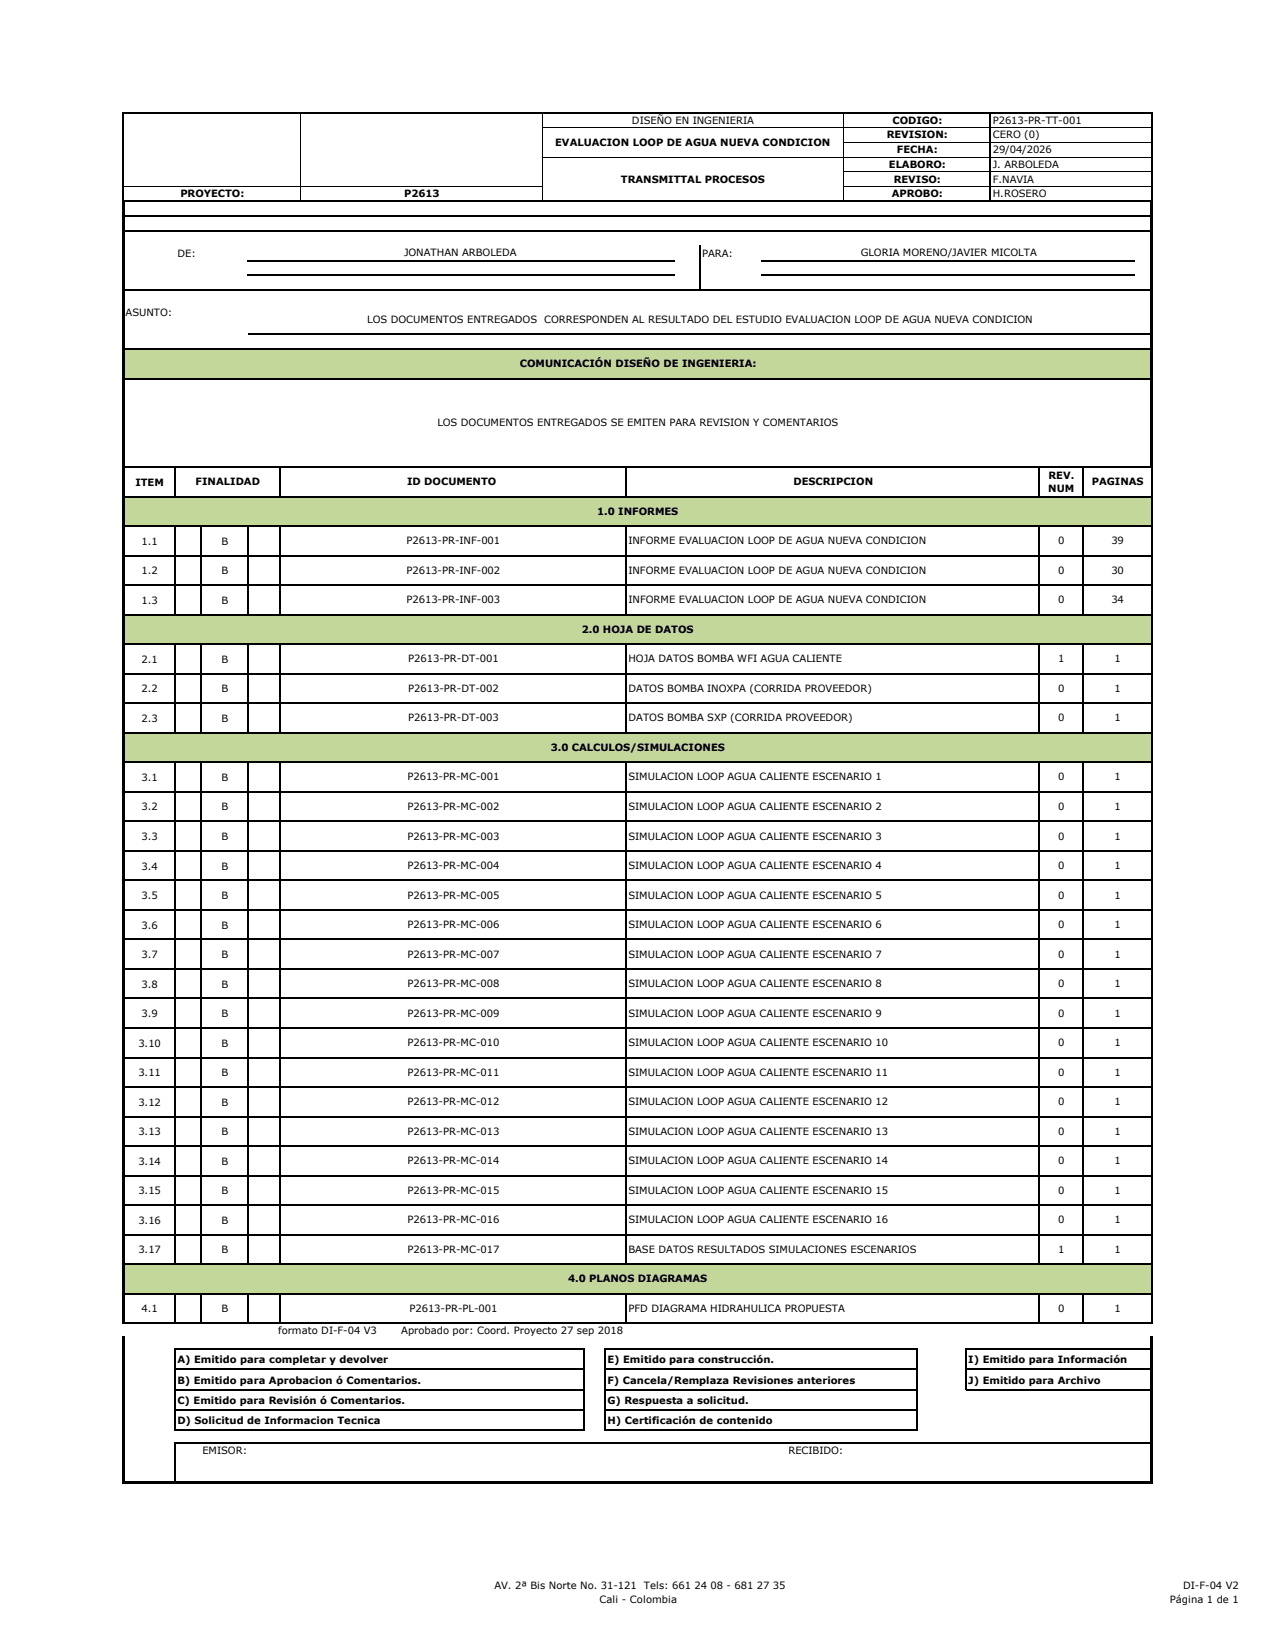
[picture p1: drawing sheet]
<svg xmlns="http://www.w3.org/2000/svg" width="216mm" height="279mm" viewBox="0 0 216 279" stroke-linecap="round" stroke-linejoin="round" font-family="sans-serif">
<defs><g id="words">
<g font-size="1.7">
<text x="106.9" y="20.9">DISEÑO EN INGENIERIA</text>
<text x="150" y="23.4">REVISION:</text>
<text x="151" y="20.9">CODIGO:</text>
<text x="168" y="20.9">P2613-PR-TT-001</text>
<text x="168" y="23.4">CERO (0)</text>
<text x="93.9" y="24.7">EVALUACION LOOP DE AGUA NUEVA CONDICION</text>
<text x="150.4" y="28.4">ELABORO:</text>
<text x="151.8" y="25.9">FECHA:</text>
<text x="168" y="25.9">29/04/2026</text>
<text x="168" y="28.4">J. ARBOLEDA</text>
<text x="30.5" y="33.4">PROYECTO:</text>
<text x="68.4" y="33.4">P2613</text>
<text x="105.1" y="30.9">TRANSMITTAL PROCESOS</text>
<text x="150.9" y="33.4">APROBO:</text>
<text x="151.2" y="30.9">REVISO:</text>
<text x="168" y="33.4">H.ROSERO</text>
<text x="168" y="30.9">F.NAVIA</text>
<text x="30" y="43.5">DE:</text>
<text x="68.4" y="43.4">JONATHAN ARBOLEDA</text>
<text x="118.8" y="43.5">PARA:</text>
<text x="145.6" y="43.4">GLORIA MORENO/JAVIER MICOLTA</text>
<text x="21.3" y="53.5">ASUNTO:</text>
<text x="62.1" y="54.7">LOS DOCUMENTOS ENTREGADOS CORRESPONDEN AL RESULTADO DEL ESTUDIO EVALUACION LOOP DE AGUA NUEVA CONDICION</text>
<text x="88" y="62.1">COMUNICACIÓN DISEÑO DE INGENIERIA:</text>
<text x="74" y="72.1">LOS DOCUMENTOS ENTREGADOS SE EMITEN PARA REVISION Y COMENTARIOS</text>
<text x="22.9" y="82.2">ITEM</text>
<text x="33.1" y="82.1">FINALIDAD</text>
<text x="68.9" y="82.1">ID DOCUMENTO</text>
<text x="134.3" y="82.1">DESCRIPCION</text>
<text x="177.4" y="83.2">NUM</text>
<text x="177.4" y="81">REV.</text>
<text x="184.7" y="82.1">PAGINAS</text>
<text x="101" y="87.1">1.0 INFORMES</text>
<text x="24" y="92.2">1.1</text>
<text x="37.5" y="92.2">B</text>
<text x="68.8" y="92.1">P2613-PR-INF-001</text>
<text x="106.3" y="92.1">INFORME EVALUACION LOOP DE AGUA NUEVA CONDICION</text>
<text x="179.1" y="92.1">0</text>
<text x="188" y="92.1">39</text>
<text x="24" y="97.2">1.2</text>
<text x="37.5" y="97.2">B</text>
<text x="68.8" y="97.1">P2613-PR-INF-002</text>
<text x="106.3" y="97.1">INFORME EVALUACION LOOP DE AGUA NUEVA CONDICION</text>
<text x="179.1" y="97.1">0</text>
<text x="188" y="97.1">30</text>
<text x="24" y="102.2">1.3</text>
<text x="37.5" y="102.2">B</text>
<text x="68.8" y="102.1">P2613-PR-INF-003</text>
<text x="98.5" y="107.1">2.0 HOJA DE DATOS</text>
<text x="106.3" y="102.1">INFORME EVALUACION LOOP DE AGUA NUEVA CONDICION</text>
<text x="179.1" y="102.1">0</text>
<text x="188" y="102.1">34</text>
<text x="24" y="112.2">2.1</text>
<text x="37.5" y="112.2">B</text>
<text x="69.1" y="112.1">P2613-PR-DT-001</text>
<text x="106.3" y="112.1">HOJA DATOS BOMBA WFI AGUA CALIENTE</text>
<text x="179.1" y="112.1">1</text>
<text x="188.6" y="112.1">1</text>
<text x="24" y="117.2">2.2</text>
<text x="37.5" y="117.2">B</text>
<text x="69.1" y="117.1">P2613-PR-DT-002</text>
<text x="106.3" y="117.1">DATOS BOMBA INOXPA (CORRIDA PROVEEDOR)</text>
<text x="179.1" y="117.1">0</text>
<text x="188.6" y="117.1">1</text>
<text x="24" y="122.2">2.3</text>
<text x="37.5" y="122.2">B</text>
<text x="69.1" y="122.1">P2613-PR-DT-003</text>
<text x="106.3" y="122.1">DATOS BOMBA SXP (CORRIDA PROVEEDOR)</text>
<text x="179.1" y="122.1">0</text>
<text x="188.6" y="122.1">1</text>
<text x="93.2" y="127.1">3.0 CALCULOS/SIMULACIONES</text>
<text x="24" y="132.2">3.1</text>
<text x="24" y="137.2">3.2</text>
<text x="37.5" y="132.2">B</text>
<text x="37.5" y="137.2">B</text>
<text x="69" y="132.1">P2613-PR-MC-001</text>
<text x="69" y="137.1">P2613-PR-MC-002</text>
<text x="106.3" y="137.1">SIMULACION LOOP AGUA CALIENTE ESCENARIO 2</text>
<text x="106.3" y="132.1">SIMULACION LOOP AGUA CALIENTE ESCENARIO 1</text>
<text x="179.1" y="132.1">0</text>
<text x="179.1" y="137.1">0</text>
<text x="188.6" y="137.1">1</text>
<text x="188.6" y="132.1">1</text>
<text x="24" y="142.2">3.3</text>
<text x="37.5" y="142.2">B</text>
<text x="69" y="142.1">P2613-PR-MC-003</text>
<text x="106.3" y="142.1">SIMULACION LOOP AGUA CALIENTE ESCENARIO 3</text>
<text x="179.1" y="142.1">0</text>
<text x="188.6" y="142.1">1</text>
<text x="24" y="147.2">3.4</text>
<text x="37.5" y="147.2">B</text>
<text x="69" y="147.1">P2613-PR-MC-004</text>
<text x="106.3" y="147.1">SIMULACION LOOP AGUA CALIENTE ESCENARIO 4</text>
<text x="179.1" y="147.1">0</text>
<text x="188.6" y="147.1">1</text>
<text x="24" y="152.1">3.5</text>
<text x="37.5" y="152.1">B</text>
<text x="69" y="152.1">P2613-PR-MC-005</text>
<text x="106.3" y="152.1">SIMULACION LOOP AGUA CALIENTE ESCENARIO 5</text>
<text x="179.1" y="152.1">0</text>
<text x="188.6" y="152.1">1</text>
<text x="24" y="157.1">3.6</text>
<text x="37.5" y="157.1">B</text>
<text x="69" y="157.1">P2613-PR-MC-006</text>
<text x="106.3" y="157.1">SIMULACION LOOP AGUA CALIENTE ESCENARIO 6</text>
<text x="179.1" y="157.1">0</text>
<text x="188.6" y="157.1">1</text>
<text x="24" y="162.1">3.7</text>
<text x="24" y="167.1">3.8</text>
<text x="37.5" y="162.1">B</text>
<text x="37.5" y="167.1">B</text>
<text x="69" y="162.1">P2613-PR-MC-007</text>
<text x="69" y="167">P2613-PR-MC-008</text>
<text x="106.3" y="162.1">SIMULACION LOOP AGUA CALIENTE ESCENARIO 7</text>
<text x="106.3" y="167">SIMULACION LOOP AGUA CALIENTE ESCENARIO 8</text>
<text x="179.1" y="167">0</text>
<text x="179.1" y="162.1">0</text>
<text x="188.6" y="162.1">1</text>
<text x="188.6" y="167">1</text>
<text x="24" y="172.1">3.9</text>
<text x="37.5" y="172.1">B</text>
<text x="69" y="172">P2613-PR-MC-009</text>
<text x="106.3" y="172">SIMULACION LOOP AGUA CALIENTE ESCENARIO 9</text>
<text x="179.1" y="172">0</text>
<text x="188.6" y="172">1</text>
<text x="23.4" y="177.1">3.10</text>
<text x="37.5" y="177.1">B</text>
<text x="69" y="177">P2613-PR-MC-010</text>
<text x="106.3" y="177">SIMULACION LOOP AGUA CALIENTE ESCENARIO 10</text>
<text x="179.1" y="177">0</text>
<text x="188.6" y="177">1</text>
<text x="23.4" y="182.1">3.11</text>
<text x="37.5" y="182.1">B</text>
<text x="69" y="182">P2613-PR-MC-011</text>
<text x="106.3" y="182">SIMULACION LOOP AGUA CALIENTE ESCENARIO 11</text>
<text x="179.1" y="182">0</text>
<text x="188.6" y="182">1</text>
<text x="23.4" y="187.1">3.12</text>
<text x="37.5" y="187.1">B</text>
<text x="69" y="187">P2613-PR-MC-012</text>
<text x="106.3" y="187">SIMULACION LOOP AGUA CALIENTE ESCENARIO 12</text>
<text x="179.1" y="187">0</text>
<text x="188.6" y="187">1</text>
<text x="23.4" y="192.1">3.13</text>
<text x="23.4" y="197.1">3.14</text>
<text x="37.5" y="192.1">B</text>
<text x="37.5" y="197.1">B</text>
<text x="69" y="197">P2613-PR-MC-014</text>
<text x="69" y="192">P2613-PR-MC-013</text>
<text x="106.3" y="197">SIMULACION LOOP AGUA CALIENTE ESCENARIO 14</text>
<text x="106.3" y="192">SIMULACION LOOP AGUA CALIENTE ESCENARIO 13</text>
<text x="179.1" y="192">0</text>
<text x="179.1" y="197">0</text>
<text x="188.6" y="197">1</text>
<text x="188.6" y="192">1</text>
<text x="23.4" y="202.1">3.15</text>
<text x="37.5" y="202.1">B</text>
<text x="69" y="202">P2613-PR-MC-015</text>
<text x="106.3" y="202">SIMULACION LOOP AGUA CALIENTE ESCENARIO 15</text>
<text x="179.1" y="202">0</text>
<text x="188.6" y="202">1</text>
<text x="23.4" y="207.1">3.16</text>
<text x="37.5" y="207.1">B</text>
<text x="69" y="207">P2613-PR-MC-016</text>
<text x="106.3" y="207">SIMULACION LOOP AGUA CALIENTE ESCENARIO 16</text>
<text x="179.1" y="207">0</text>
<text x="188.6" y="207">1</text>
<text x="23.4" y="212.1">3.17</text>
<text x="37.5" y="212.1">B</text>
<text x="69" y="212">P2613-PR-MC-017</text>
<text x="106.3" y="212">BASE DATOS RESULTADOS SIMULACIONES ESCENARIOS</text>
<text x="179.1" y="212">1</text>
<text x="188.6" y="212">1</text>
<text x="69.3" y="222">P2613-PR-PL-001</text>
<text x="96.1" y="217">4.0 PLANOS DIAGRAMAS</text>
<text x="106.3" y="222">PFD DIAGRAMA HIDRAHULICA PROPUESTA</text>
<text x="179.1" y="222">0</text>
<text x="188.6" y="222">1</text>
<text x="24" y="222.1">4.1</text>
<text x="37.5" y="222.1">B</text>
<text x="47.1" y="225.7">formato DI-F-04 V3</text>
<text x="67.9" y="225.7">Aprobado por: Coord. Proyecto 27 sep 2018</text>
<text x="30" y="230.7">A) Emitido para completar y devolver</text>
<text x="102.8" y="230.7">E) Emitido para construcción.</text>
<text x="163.8" y="230.7">I) Emitido para Información</text>
<text x="30" y="234.1">B) Emitido para Aprobacion ó Comentarios.</text>
<text x="30" y="237.6">C) Emitido para Revisión ó Comentarios.</text>
<text x="102.8" y="237.6">G) Respuesta a solicitud.</text>
<text x="102.8" y="234.1">F) Cancela/Remplaza Revisiones anteriores</text>
<text x="163.8" y="234.1">J) Emitido para Archivo</text>
<text x="30" y="241">D) Solicitud de Informacion Tecnica</text>
<text x="34.2" y="246">EMISOR:</text>
<text x="102.8" y="241">H) Certificación de contenido</text>
<text x="133.4" y="246">RECIBIDO:</text>
<text x="83.7" y="269">AV. 2ª Bis Norte No. 31-121 Tels: 661 24 08 - 681 27 35</text>
<text x="200.2" y="269">DI-F-04 V2</text>
<text x="101.4" y="271.2">Cali - Colombia</text>
<text x="198" y="271.2">Página 1 de 1</text>
</g>
</g></defs>
<path d="M21 59.1h173.9v5h-173.9z" fill="#c4d79b"/>
<path d="M183.2 79h11.7v5.1h-11.7z" fill="#fff"/>
<g fill="#c4d79b">
<path d="M21 84h173.9v5.1h-173.9z"/>
<path d="M21 104h173.9v5.1h-173.9z"/>
<path d="M21 124h173.9v5h-173.9z"/>
<path d="M21 213.9h173.9v5h-173.9z"/>
</g>
<g fill="none" stroke="#000" stroke-width=".17">
<path d="M50.9 19.2v14.8M91.7 19.2v14.8M142.7 19.2v14.8M21 31.6h70.7M91.7 21.6h75.8M91.7 26.6h75.8M142.7 24.1h24.8M142.7 29.1h24.8M142.7 31.6h24.8M167.7 21.6h27.1M167.7 24.1h27.1M167.7 26.6h27.1"/>
<path d="M167.7 29.1h27.1M167.7 31.6h27.1"/>
</g>
<g fill="none" stroke="#000" stroke-width=".21">
<path d="M20.8 19v15M21 19.1h174M167.6 19.2v15M194.9 19.2v14.8M21 34.1h173.7M21 36.6h173.7M21 39.1h173.7M21 49.1h173.7M21 59.1h173.7M41.9 44.1h72.4M41.9 46.6h72.4M41.9 56.6h152.8"/>
<path d="M118.4 41.6v7.6M128.8 44.1h63.2M128.8 46.6h63.2M21 64.1h173.7M21 79.1h173.7M29.6 79.2v5M47.3 79.2v5M105.9 79.2v5M175.9 79.2v5M183.2 79.2v5M194.9 79.2v144.8M21 84.1h174"/>
<path d="M21 89h174M21 94h174M21 99h174M29.6 89.2v14.9M33.9 89.2v14.9M41.9 89.2v14.9M47.3 89.2v14.9M105.9 89.2v14.9M175.9 89.2v14.9M183.2 89.2v14.9M21 104h174M21 109h174"/>
<path d="M21 114h174M21 119h174M29.6 109.1v15M33.9 109.1v15M41.9 109.1v15M47.3 109.1v15M105.9 109.1v15M175.9 109.1v15M183.2 109.1v15M21 124h174M21 129h174M21 134h174"/>
<path d="M21 139h174M29.6 129.1v84.9M33.9 129.1v84.9M41.9 129.1v84.9M47.3 129.1v84.9M105.9 129.1v84.9M175.9 129.1v84.9M183.2 129.1v84.9M21 144h174M21 149h174M21 154h174M21 159h174"/>
<path d="M21 164h174M21 169h174M21 174h174M21 179h174M21 184h174M21 189h174M21 194h174M21 198.9h174M21 203.9h174M21 208.9h174M21 213.9h174M21 218.9h174"/>
<path d="M29.6 219v5M33.9 219v5M41.9 219v5M47.3 219v5M105.9 219v5M175.9 219v5M183.2 219v5M21 223.9h174M29.6 228.2v13.9M29.7 228.3h69.2M29.7 231.8h69.2M29.7 235.2h69.2"/>
<path d="M29.7 238.6h69.2M98.8 228.4v13.7M102.4 228.2v13.9M102.5 228.3h52.7M102.5 231.8h52.7M102.5 235.2h52.7M102.5 238.6h52.7M155.1 228.4v13.7M163.4 228.2v7.1M163.5 228.3h31.2M163.5 231.8h31.2M163.5 235.2h31.2"/>
<path d="M29.6 244.1v6.5M29.7 242h69.2M29.7 244.2h165M102.5 242h52.7"/>
</g>
<path d="M20.8 34v190M194.9 34v45.2M20.8 226.1v24.9M194.9 226.1v24.9M21 250.8h174.1" fill="none" stroke="#000" stroke-width=".42"/>
<use href="#words"/>
</svg>
